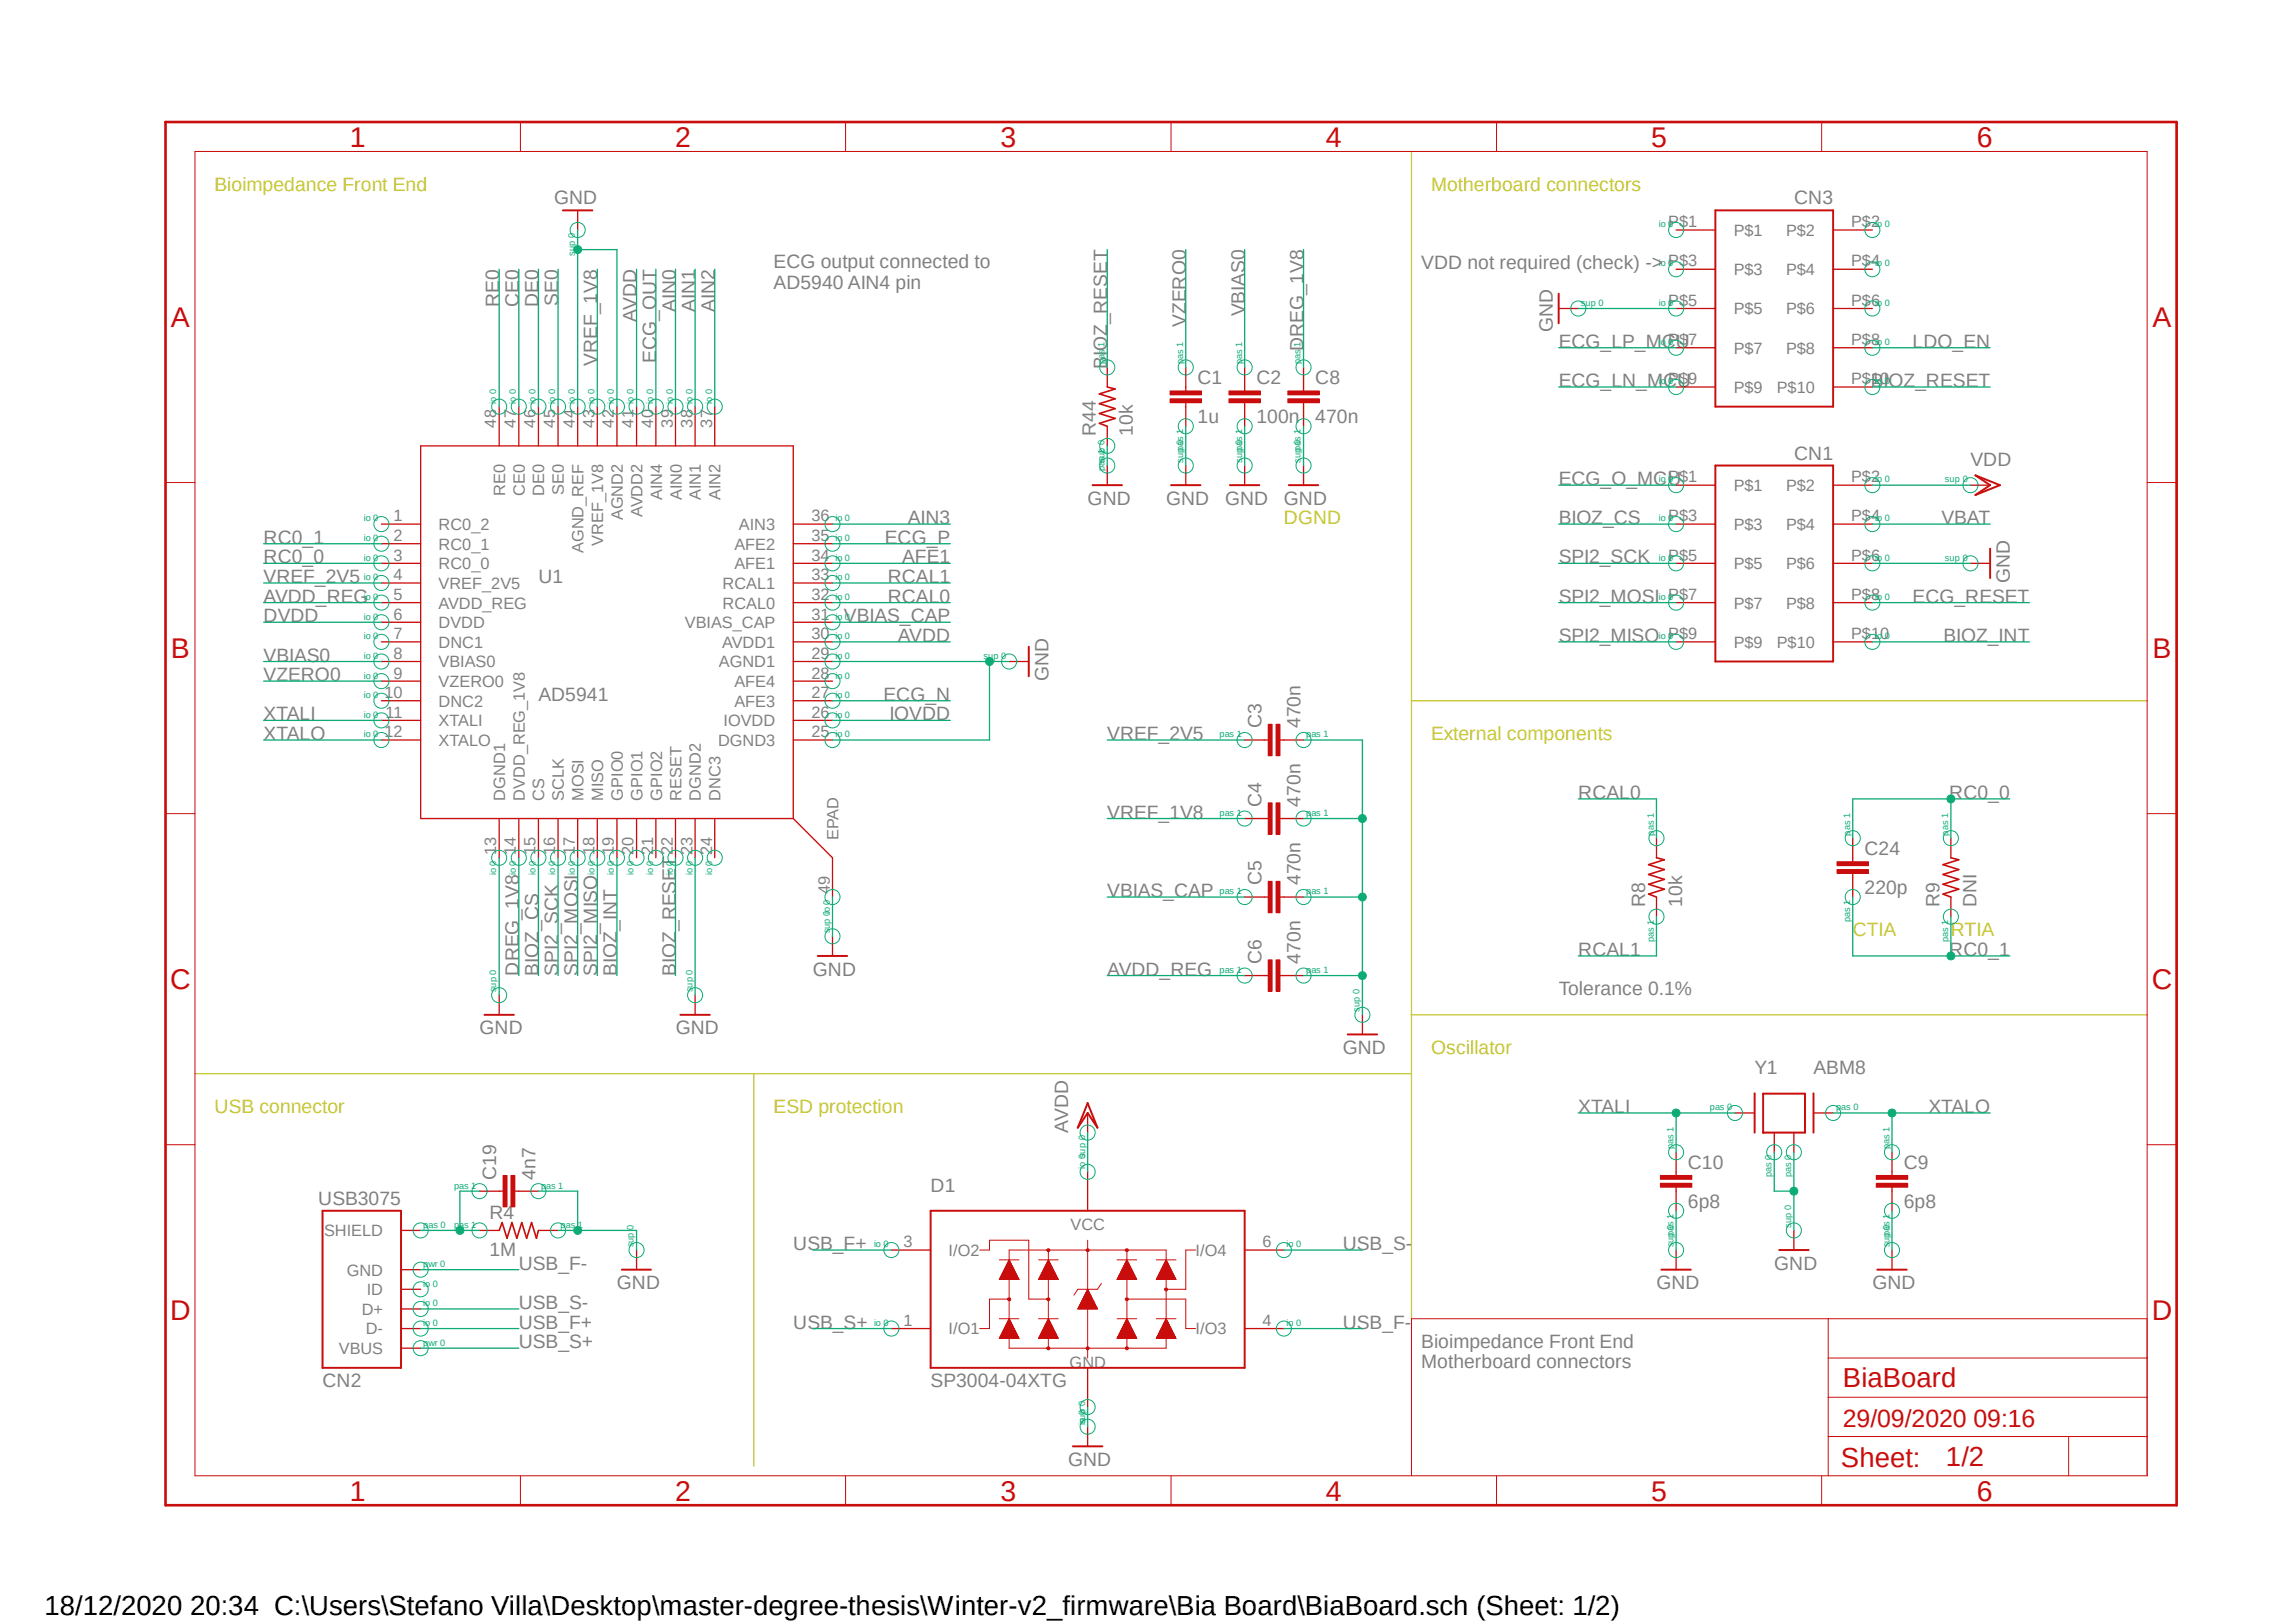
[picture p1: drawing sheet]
<svg xmlns="http://www.w3.org/2000/svg" width="297mm" height="210mm" viewBox="0 0 297 210" stroke-linecap="round" stroke-linejoin="round" font-family="sans-serif">
<defs><g id="words">
<g font-size="3.7" fill="#c90d0c">
<text x="45.3" y="19">1</text>
<text x="87.4" y="19">2</text>
<text x="129.5" y="19">3</text>
<text x="171.6" y="19">4</text>
<text x="213.7" y="19">5</text>
<text x="255.8" y="19">6</text>
<text x="22.1" y="42.3">A</text>
<text x="278.6" y="42.3">A</text>
<text x="22.1" y="85.2">B</text>
<text x="278.6" y="85.2">B</text>
<text x="22" y="128">C</text>
<text x="278.5" y="128">C</text>
<text x="22" y="170.9">D</text>
<text x="278.5" y="170.9">D</text>
<text x="45.3" y="194.2">1</text>
<text x="87.4" y="194.2">2</text>
<text x="129.5" y="194.2">3</text>
<text x="171.6" y="194.2">4</text>
<text x="213.7" y="194.2">5</text>
<text x="255.8" y="194.2">6</text>
</g>
<g font-size="3.6" fill="#c90d0c">
<text x="238.5" y="179.5">BiaBoard</text>
<text x="238.3" y="189.8">Sheet:</text>
<text x="251.8" y="189.7">1/2</text>
</g>
<text font-size="3.6" x="5.8" y="209">18/12/2020 20:34 C:\Users\Stefano Villa\Desktop\master-degree-thesis\Winter-v2_firmware\Bia Board\BiaBoard.sch (Sheet: 1/2)</text>
<text font-size="3.2" fill="#c90d0c" x="238.5" y="184.6">29/09/2020 09:16</text>
<g font-size="2.5" fill="#c8c832">
<text x="27.8" y="24.7">Bioimpedance Front End</text>
<text x="185.2" y="24.7">Motherboard connectors</text>
<text x="166.2" y="67.9">DGND</text>
<text x="185.2" y="95.8">External components</text>
<text x="239.8" y="121.2">CTIA</text>
<text x="252.5" y="121.2">RTIA</text>
<text x="185.2" y="136.4">Oscillator</text>
<text x="27.8" y="144">USB connector</text>
<text x="100.1" y="144">ESD protection</text>
</g>
<g font-size="2.5" fill="#808080">
<text x="71.7" y="26.5">GND</text>
<text x="232.2" y="26.5">CN3</text>
<text x="100.1" y="34.7">ECG output connected to</text>
<text x="183.9" y="34.8">VDD not required (check) -&gt;</text>
<text x="64.6" y="39.7" transform="rotate(-90 64.6 39.7)">RE0</text>
<text x="67.1" y="39.7" transform="rotate(-90 67.1 39.7)">CE0</text>
<text x="69.7" y="39.7" transform="rotate(-90 69.7 39.7)">DE0</text>
<text x="72.2" y="39.5" transform="rotate(-90 72.2 39.5)">SE0</text>
<text x="82.4" y="41.6" transform="rotate(-90 82.4 41.6)">AVDD</text>
<text x="87.5" y="40.3" transform="rotate(-90 87.5 40.3)">AIN0</text>
<text x="90" y="40.3" transform="rotate(-90 90 40.3)">AIN1</text>
<text x="92.5" y="40.3" transform="rotate(-90 92.5 40.3)">AIN2</text>
<text x="100.1" y="37.4">AD5940 AIN4 pin</text>
<text x="161.1" y="40.9" transform="rotate(-90 161.1 40.9)">VBIAS0</text>
<text x="77.3" y="47.3" transform="rotate(-90 77.3 47.3)">VREF_1V8</text>
<text x="84.9" y="46.9" transform="rotate(-90 84.9 46.9)">ECG_OUT</text>
<text x="143.3" y="47.8" transform="rotate(-90 143.3 47.8)">BIOZ_RESET</text>
<text x="153.5" y="42.3" transform="rotate(-90 153.5 42.3)">VZERO0</text>
<text x="168.7" y="45.4" transform="rotate(-90 168.7 45.4)">DREG_1V8</text>
<text x="201" y="43" transform="rotate(-90 201 43)">GND</text>
<text x="201.7" y="45">ECG_LP_MCU</text>
<text x="247.5" y="45">LDO_EN</text>
<text x="155" y="49.7">C1</text>
<text x="162.6" y="49.7">C2</text>
<text x="170.2" y="49.7">C8</text>
<text x="201.7" y="50.1">ECG_LN_MCU</text>
<text x="242.1" y="50.1">BIOZ_RESET</text>
<text x="141.8" y="56.4" transform="rotate(-90 141.8 56.4)">R44</text>
<text x="146.6" y="56.4" transform="rotate(-90 146.6 56.4)">10k</text>
<text x="155" y="54.8">1u</text>
<text x="162.6" y="54.8">100n</text>
<text x="170.2" y="54.8">470n</text>
<text x="232.2" y="59.5">CN1</text>
<text x="140.8" y="65.3">GND</text>
<text x="150.9" y="65.3">GND</text>
<text x="158.5" y="65.3">GND</text>
<text x="166.2" y="65.3">GND</text>
<text x="201.7" y="62.8">ECG_O_MCU</text>
<text x="255" y="60.2">VDD</text>
<text x="34.1" y="70.4">RC0_1</text>
<text x="114.5" y="70.4">ECG_P</text>
<text x="117.5" y="67.9">AIN3</text>
<text x="201.7" y="67.9">BIOZ_CS</text>
<text x="251.3" y="67.9">VBAT</text>
<text x="34.1" y="72.9">RC0_0</text>
<text x="34.1" y="75.4">VREF_2V5</text>
<text x="34.1" y="78">AVDD_REG</text>
<text x="69.7" y="75.4">U1</text>
<text x="114.9" y="78">RCAL0</text>
<text x="114.9" y="75.4">RCAL1</text>
<text x="116.8" y="72.9">AFE1</text>
<text x="201.7" y="72.9">SPI2_SCK</text>
<text x="201.7" y="78">SPI2_MOSI</text>
<text x="247.5" y="78">ECG_RESET</text>
<text x="260.1" y="75.4" transform="rotate(-90 260.1 75.4)">GND</text>
<text x="34.1" y="80.5">DVDD</text>
<text x="109.2" y="80.5">VBIAS_CAP</text>
<text x="116.2" y="83.1">AVDD</text>
<text x="201.7" y="83.1">SPI2_MISO</text>
<text x="251.5" y="83.1">BIOZ_INT</text>
<text x="34.1" y="88.1">VZERO0</text>
<text x="34.1" y="85.6">VBIAS0</text>
<text x="135.7" y="88.1" transform="rotate(-90 135.7 88.1)">GND</text>
<text x="34.1" y="93.2">XTALI</text>
<text x="34.1" y="95.8">XTALO</text>
<text x="69.7" y="90.7">AD5941</text>
<text x="114.3" y="90.7">ECG_N</text>
<text x="115.1" y="93.2">IOVDD</text>
<text x="143.3" y="95.8">VREF_2V5</text>
<text x="163.2" y="94.2" transform="rotate(-90 163.2 94.2)">C3</text>
<text x="168.3" y="94.2" transform="rotate(-90 168.3 94.2)">470n</text>
<text x="143.3" y="105.9">VREF_1V8</text>
<text x="163.2" y="104.4" transform="rotate(-90 163.2 104.4)">C4</text>
<text x="168.3" y="104.4" transform="rotate(-90 168.3 104.4)">470n</text>
<text x="204.3" y="103.4">RCAL0</text>
<text x="252.3" y="103.4">RC0_0</text>
<text x="241.3" y="110.6">C24</text>
<text x="143.3" y="116.1">VBIAS_CAP</text>
<text x="163.2" y="114.6" transform="rotate(-90 163.2 114.6)">C5</text>
<text x="168.3" y="114.6" transform="rotate(-90 168.3 114.6)">470n</text>
<text x="212.9" y="117.3" transform="rotate(-90 212.9 117.3)">R8</text>
<text x="217.7" y="117.3" transform="rotate(-90 217.7 117.3)">10k</text>
<text x="241.3" y="115.7">220p</text>
<text x="251" y="117.3" transform="rotate(-90 251 117.3)">R9</text>
<text x="255.8" y="117.3" transform="rotate(-90 255.8 117.3)">DNI</text>
<text x="163.2" y="124.7" transform="rotate(-90 163.2 124.7)">C6</text>
<text x="168.3" y="124.7" transform="rotate(-90 168.3 124.7)">470n</text>
<text x="204.3" y="123.7">RCAL1</text>
<text x="252.3" y="123.7">RC0_1</text>
<text x="67.1" y="126.2" transform="rotate(-90 67.1 126.2)">DREG_1V8</text>
<text x="69.7" y="126.2" transform="rotate(-90 69.7 126.2)">BIOZ_CS</text>
<text x="72.2" y="126.2" transform="rotate(-90 72.2 126.2)">SPI2_SCK</text>
<text x="74.8" y="126.2" transform="rotate(-90 74.8 126.2)">SPI2_MOSI</text>
<text x="77.3" y="126.2" transform="rotate(-90 77.3 126.2)">SPI2_MISO</text>
<text x="79.8" y="126.2" transform="rotate(-90 79.8 126.2)">BIOZ_INT</text>
<text x="87.5" y="126.2" transform="rotate(-90 87.5 126.2)">BIOZ_RESET</text>
<text x="105.2" y="126.2">GND</text>
<text x="143.3" y="126.2">AVDD_REG</text>
<text x="201.7" y="128.8">Tolerance 0.1%</text>
<text x="62.1" y="133.9">GND</text>
<text x="87.5" y="133.9">GND</text>
<text x="173.8" y="136.4">GND</text>
<text x="227.1" y="138.9">Y1</text>
<text x="234.7" y="138.9">ABM8</text>
<text x="138.2" y="146.6" transform="rotate(-90 138.2 146.6)">AVDD</text>
<text x="204.3" y="144">XTALI</text>
<text x="249.6" y="144">XTALO</text>
<text x="41.2" y="155.9">USB3075</text>
<text x="64.2" y="152.7" transform="rotate(-90 64.2 152.7)">C19</text>
<text x="69.3" y="152.7" transform="rotate(-90 69.3 152.7)">4n7</text>
<text x="120.4" y="154.2">D1</text>
<text x="218.4" y="151.3">C10</text>
<text x="246.4" y="151.3">C9</text>
<text x="63.3" y="157.7">R4</text>
<text x="102.7" y="161.8">USB_F+</text>
<text x="173.8" y="161.8">USB_S-</text>
<text x="218.4" y="156.3">6p8</text>
<text x="246.4" y="156.3">6p8</text>
<text x="63.3" y="162.5">1M</text>
<text x="67.1" y="164.3">USB_F-</text>
<text x="79.8" y="166.8">GND</text>
<text x="214.4" y="166.8">GND</text>
<text x="229.6" y="164.3">GND</text>
<text x="242.3" y="166.8">GND</text>
<text x="67.1" y="171.9">USB_F+</text>
<text x="67.1" y="169.4">USB_S-</text>
<text x="102.7" y="171.9">USB_S+</text>
<text x="173.8" y="171.9">USB_F-</text>
<text x="41.7" y="179.5">CN2</text>
<text x="67.1" y="174.5">USB_S+</text>
<text x="120.4" y="179.5">SP3004-04XTG</text>
<text x="183.9" y="174.5">Bioimpedance Front End</text>
<text x="183.9" y="177">Motherboard connectors</text>
<text x="138.2" y="189.7">GND</text>
</g>
<g font-size="2.1" fill="#808080">
<text x="215.9" y="29.4">P$1</text>
<text x="239.6" y="29.4">P$2</text>
<text x="215.9" y="34.5">P$3</text>
<text x="224.4" y="30.5">P$1</text>
<text x="224.4" y="35.6">P$3</text>
<text x="231.1" y="30.5">P$2</text>
<text x="231.1" y="35.6">P$4</text>
<text x="239.6" y="34.5">P$4</text>
<text x="215.9" y="39.5">P$5</text>
<text x="224.4" y="40.7">P$5</text>
<text x="231.1" y="40.7">P$6</text>
<text x="239.6" y="39.5">P$6</text>
<text x="215.9" y="44.6">P$7</text>
<text x="224.4" y="45.8">P$7</text>
<text x="231.1" y="45.8">P$8</text>
<text x="239.6" y="44.6">P$8</text>
<text x="215.9" y="49.7">P$9</text>
<text x="224.4" y="50.8">P$9</text>
<text x="230" y="50.8">P$10</text>
<text x="239.6" y="49.7">P$10</text>
<text x="64.2" y="55.3" transform="rotate(-90 64.2 55.3)">48</text>
<text x="66.8" y="55.3" transform="rotate(-90 66.8 55.3)">47</text>
<text x="69.3" y="55.3" transform="rotate(-90 69.3 55.3)">46</text>
<text x="71.8" y="55.3" transform="rotate(-90 71.8 55.3)">45</text>
<text x="74.4" y="55.3" transform="rotate(-90 74.4 55.3)">44</text>
<text x="76.9" y="55.3" transform="rotate(-90 76.9 55.3)">43</text>
<text x="79.5" y="55.3" transform="rotate(-90 79.5 55.3)">42</text>
<text x="82" y="55.3" transform="rotate(-90 82 55.3)">41</text>
<text x="84.5" y="55.3" transform="rotate(-90 84.5 55.3)">40</text>
<text x="87.1" y="55.3" transform="rotate(-90 87.1 55.3)">39</text>
<text x="89.6" y="55.3" transform="rotate(-90 89.6 55.3)">38</text>
<text x="92.2" y="55.3" transform="rotate(-90 92.2 55.3)">37</text>
<text x="65.4" y="64.1" transform="rotate(-90 65.4 64.1)">RE0</text>
<text x="67.9" y="64.1" transform="rotate(-90 67.9 64.1)">CE0</text>
<text x="70.4" y="64.1" transform="rotate(-90 70.4 64.1)">DE0</text>
<text x="73" y="64" transform="rotate(-90 73 64)">SE0</text>
<text x="85.7" y="64.7" transform="rotate(-90 85.7 64.7)">AIN4</text>
<text x="88.2" y="64.7" transform="rotate(-90 88.2 64.7)">AIN0</text>
<text x="90.7" y="64.7" transform="rotate(-90 90.7 64.7)">AIN1</text>
<text x="93.3" y="64.7" transform="rotate(-90 93.3 64.7)">AIN2</text>
<text x="215.9" y="62.4">P$1</text>
<text x="224.4" y="63.5">P$1</text>
<text x="231.1" y="63.5">P$2</text>
<text x="239.6" y="62.4">P$2</text>
<text x="50.9" y="67.5">1</text>
<text x="50.9" y="70">2</text>
<text x="56.8" y="68.6">RC0_2</text>
<text x="56.8" y="71.1">RC0_1</text>
<text x="75.5" y="71.5" transform="rotate(-90 75.5 71.5)">AGND_REF</text>
<text x="78.1" y="70.6" transform="rotate(-90 78.1 70.6)">VREF_1V8</text>
<text x="80.6" y="67.3" transform="rotate(-90 80.6 67.3)">AGND2</text>
<text x="83.1" y="66.9" transform="rotate(-90 83.1 66.9)">AVDD2</text>
<text x="95" y="71.1">AFE2</text>
<text x="95.6" y="68.6">AIN3</text>
<text x="105" y="70">35</text>
<text x="105" y="67.5">36</text>
<text x="215.9" y="67.5">P$3</text>
<text x="224.4" y="68.6">P$3</text>
<text x="231.1" y="68.6">P$4</text>
<text x="239.6" y="67.5">P$4</text>
<text x="50.9" y="72.6">3</text>
<text x="50.9" y="75.1">4</text>
<text x="50.9" y="77.6">5</text>
<text x="56.8" y="73.7">RC0_0</text>
<text x="56.8" y="76.2">VREF_2V5</text>
<text x="93.5" y="76.2">RCAL1</text>
<text x="95" y="73.7">AFE1</text>
<text x="105" y="77.6">32</text>
<text x="105" y="75.1">33</text>
<text x="105" y="72.6">34</text>
<text x="215.9" y="72.6">P$5</text>
<text x="215.9" y="77.6">P$7</text>
<text x="224.4" y="73.7">P$5</text>
<text x="231.1" y="73.7">P$6</text>
<text x="239.6" y="72.6">P$6</text>
<text x="239.6" y="77.6">P$8</text>
<text x="50.9" y="80.2">6</text>
<text x="50.9" y="82.7">7</text>
<text x="56.8" y="78.7">AVDD_REG</text>
<text x="56.8" y="81.3">DVDD</text>
<text x="56.8" y="83.8">DNC1</text>
<text x="88.6" y="81.3">VBIAS_CAP</text>
<text x="93.5" y="83.8">AVDD1</text>
<text x="93.5" y="78.7">RCAL0</text>
<text x="105" y="82.7">30</text>
<text x="105" y="80.2">31</text>
<text x="215.9" y="82.7">P$9</text>
<text x="224.4" y="78.7">P$7</text>
<text x="224.4" y="83.8">P$9</text>
<text x="230" y="83.8">P$10</text>
<text x="231.1" y="78.7">P$8</text>
<text x="239.6" y="82.7">P$10</text>
<text x="50.9" y="85.3">8</text>
<text x="50.9" y="87.8">9</text>
<text x="56.8" y="86.4">VBIAS0</text>
<text x="56.8" y="88.9">VZERO0</text>
<text x="93" y="86.4">AGND1</text>
<text x="95" y="88.9">AFE4</text>
<text x="105" y="87.8">28</text>
<text x="105" y="85.3">29</text>
<text x="49.7" y="90.3">10</text>
<text x="49.7" y="95.4">12</text>
<text x="49.9" y="92.9">11</text>
<text x="56.8" y="91.4">DNC2</text>
<text x="56.8" y="94">XTALI</text>
<text x="93.6" y="94">IOVDD</text>
<text x="95" y="91.4">AFE3</text>
<text x="105" y="95.4">25</text>
<text x="105" y="92.9">26</text>
<text x="105" y="90.3">27</text>
<text x="56.8" y="96.5">XTALO</text>
<text x="92.9" y="96.5">DGND3</text>
<text x="65.4" y="103.6" transform="rotate(-90 65.4 103.6)">DGND1</text>
<text x="67.9" y="103.6" transform="rotate(-90 67.9 103.6)">DVDD_REG_1V8</text>
<text x="70.4" y="103.6" transform="rotate(-90 70.4 103.6)">CS</text>
<text x="73" y="103.6" transform="rotate(-90 73 103.6)">SCLK</text>
<text x="75.5" y="103.6" transform="rotate(-90 75.5 103.6)">MOSI</text>
<text x="78.1" y="103.6" transform="rotate(-90 78.1 103.6)">MISO</text>
<text x="80.6" y="103.6" transform="rotate(-90 80.6 103.6)">GPIO0</text>
<text x="83.1" y="103.6" transform="rotate(-90 83.1 103.6)">GPIO1</text>
<text x="85.7" y="103.6" transform="rotate(-90 85.7 103.6)">GPIO2</text>
<text x="88.2" y="103.6" transform="rotate(-90 88.2 103.6)">RESET</text>
<text x="90.7" y="103.6" transform="rotate(-90 90.7 103.6)">DGND2</text>
<text x="93.3" y="103.6" transform="rotate(-90 93.3 103.6)">DNC3</text>
<text x="64.2" y="110.6" transform="rotate(-90 64.2 110.6)">13</text>
<text x="66.8" y="110.6" transform="rotate(-90 66.8 110.6)">14</text>
<text x="69.3" y="110.6" transform="rotate(-90 69.3 110.6)">15</text>
<text x="71.8" y="110.6" transform="rotate(-90 71.8 110.6)">16</text>
<text x="74.4" y="110.6" transform="rotate(-90 74.4 110.6)">17</text>
<text x="76.9" y="110.6" transform="rotate(-90 76.9 110.6)">18</text>
<text x="79.5" y="110.6" transform="rotate(-90 79.5 110.6)">19</text>
<text x="82" y="110.6" transform="rotate(-90 82 110.6)">20</text>
<text x="84.5" y="110.6" transform="rotate(-90 84.5 110.6)">21</text>
<text x="87.1" y="110.6" transform="rotate(-90 87.1 110.6)">22</text>
<text x="89.6" y="110.6" transform="rotate(-90 89.6 110.6)">23</text>
<text x="92.2" y="110.6" transform="rotate(-90 92.2 110.6)">24</text>
<text x="108.5" y="108.7" transform="rotate(-90 108.5 108.7)">EPAD</text>
<text x="107.4" y="115.7" transform="rotate(-90 107.4 115.7)">49</text>
<text x="42" y="160">SHIELD</text>
<text x="116.9" y="161.4">3</text>
<text x="138.6" y="159.2">VCC</text>
<text x="163.4" y="161.4">6</text>
<text x="44.9" y="165.1">GND</text>
<text x="47.5" y="167.6">ID</text>
<text x="122.8" y="162.5">I/O2</text>
<text x="154.7" y="162.5">I/O4</text>
<text x="46.8" y="170.1">D+</text>
<text x="47.3" y="172.7">D-</text>
<text x="116.9" y="171.6">1</text>
<text x="122.8" y="172.7">I/O1</text>
<text x="154.7" y="172.7">I/O3</text>
<text x="163.4" y="171.6">4</text>
<text x="43.9" y="175.2">VBUS</text>
<text x="138.4" y="177">GND</text>
</g>
<g font-size="1.2" fill="#0dab76">
<text x="214.7" y="29.4">io 0</text>
<text x="242.7" y="29.4">io 0</text>
<text x="74.4" y="33.1" transform="rotate(-90 74.4 33.1)">sup 0</text>
<text x="214.7" y="34.5">io 0</text>
<text x="242.7" y="34.5">io 0</text>
<text x="204.6" y="39.5">sup 0</text>
<text x="214.7" y="39.5">io 0</text>
<text x="242.7" y="39.5">io 0</text>
<text x="143" y="47.2" transform="rotate(-90 143 47.2)">pas 1</text>
<text x="153.1" y="47.2" transform="rotate(-90 153.1 47.2)">pas 1</text>
<text x="160.7" y="47.2" transform="rotate(-90 160.7 47.2)">pas 1</text>
<text x="168.3" y="47.2" transform="rotate(-90 168.3 47.2)">pas 1</text>
<text x="214.7" y="44.6">io 0</text>
<text x="242.7" y="44.6">io 0</text>
<text x="64.2" y="52.2" transform="rotate(-90 64.2 52.2)">io 0</text>
<text x="66.8" y="52.2" transform="rotate(-90 66.8 52.2)">io 0</text>
<text x="69.3" y="52.2" transform="rotate(-90 69.3 52.2)">io 0</text>
<text x="71.8" y="52.2" transform="rotate(-90 71.8 52.2)">io 0</text>
<text x="74.4" y="52.2" transform="rotate(-90 74.4 52.2)">io 0</text>
<text x="76.9" y="52.2" transform="rotate(-90 76.9 52.2)">io 0</text>
<text x="79.5" y="52.2" transform="rotate(-90 79.5 52.2)">io 0</text>
<text x="82" y="52.2" transform="rotate(-90 82 52.2)">io 0</text>
<text x="84.5" y="52.2" transform="rotate(-90 84.5 52.2)">io 0</text>
<text x="87.1" y="52.2" transform="rotate(-90 87.1 52.2)">io 0</text>
<text x="89.6" y="52.2" transform="rotate(-90 89.6 52.2)">io 0</text>
<text x="92.2" y="52.2" transform="rotate(-90 92.2 52.2)">io 0</text>
<text x="214.7" y="49.7">io 0</text>
<text x="242.7" y="49.7">io 0</text>
<text x="143" y="59.9" transform="rotate(-90 143 59.9)">sup 0</text>
<text x="153.1" y="59.9" transform="rotate(-90 153.1 59.9)">sup 0</text>
<text x="153.1" y="58.4" transform="rotate(-90 153.1 58.4)">pas 1</text>
<text x="160.7" y="59.9" transform="rotate(-90 160.7 59.9)">sup 0</text>
<text x="160.7" y="58.4" transform="rotate(-90 160.7 58.4)">pas 1</text>
<text x="168.3" y="59.9" transform="rotate(-90 168.3 59.9)">sup 0</text>
<text x="168.3" y="58.4" transform="rotate(-90 168.3 58.4)">pas 1</text>
<text x="143" y="61" transform="rotate(-90 143 61)">pas 1</text>
<text x="214.7" y="62.4">io 0</text>
<text x="242.7" y="62.4">io 0</text>
<text x="251.7" y="62.4">sup 0</text>
<text x="47.1" y="67.5">io 0</text>
<text x="47.1" y="70">io 0</text>
<text x="108.1" y="70">io 0</text>
<text x="108.1" y="67.5">io 0</text>
<text x="214.7" y="67.5">io 0</text>
<text x="242.7" y="67.5">io 0</text>
<text x="47.1" y="72.6">io 0</text>
<text x="47.1" y="75.1">io 0</text>
<text x="47.1" y="77.6">io 0</text>
<text x="108.1" y="77.6">io 0</text>
<text x="108.1" y="75.1">io 0</text>
<text x="108.1" y="72.6">io 0</text>
<text x="214.7" y="72.6">io 0</text>
<text x="214.7" y="77.6">io 0</text>
<text x="242.7" y="72.6">io 0</text>
<text x="242.7" y="77.6">io 0</text>
<text x="251.7" y="72.6">sup 0</text>
<text x="47.1" y="80.2">io 0</text>
<text x="47.1" y="82.7">io 0</text>
<text x="108.1" y="82.7">io 0</text>
<text x="108.1" y="80.2">io 0</text>
<text x="214.7" y="82.7">io 0</text>
<text x="242.7" y="82.7">io 0</text>
<text x="47.1" y="85.3">io 0</text>
<text x="47.1" y="87.8">io 0</text>
<text x="108.1" y="87.8">io 0</text>
<text x="108.1" y="85.3">io 0</text>
<text x="127.3" y="85.3">sup 0</text>
<text x="47.1" y="90.3">io 0</text>
<text x="47.1" y="92.9">io 0</text>
<text x="47.1" y="95.4">io 0</text>
<text x="108.1" y="95.4">io 0</text>
<text x="108.1" y="92.9">io 0</text>
<text x="108.1" y="90.3">io 0</text>
<text x="157.8" y="95.4">pas 1</text>
<text x="169" y="95.4">pas 1</text>
<text x="157.8" y="105.6">pas 1</text>
<text x="169" y="105.6">pas 1</text>
<text x="64.2" y="113.2" transform="rotate(-90 64.2 113.2)">io 0</text>
<text x="66.8" y="113.2" transform="rotate(-90 66.8 113.2)">io 0</text>
<text x="69.3" y="113.2" transform="rotate(-90 69.3 113.2)">io 0</text>
<text x="71.8" y="113.2" transform="rotate(-90 71.8 113.2)">io 0</text>
<text x="74.4" y="113.2" transform="rotate(-90 74.4 113.2)">io 0</text>
<text x="76.9" y="113.2" transform="rotate(-90 76.9 113.2)">io 0</text>
<text x="79.5" y="113.2" transform="rotate(-90 79.5 113.2)">io 0</text>
<text x="82" y="113.2" transform="rotate(-90 82 113.2)">io 0</text>
<text x="84.5" y="113.2" transform="rotate(-90 84.5 113.2)">io 0</text>
<text x="87.1" y="113.2" transform="rotate(-90 87.1 113.2)">io 0</text>
<text x="89.6" y="113.2" transform="rotate(-90 89.6 113.2)">io 0</text>
<text x="92.2" y="113.2" transform="rotate(-90 92.2 113.2)">io 0</text>
<text x="214" y="108.1" transform="rotate(-90 214 108.1)">pas 1</text>
<text x="239.4" y="108.1" transform="rotate(-90 239.4 108.1)">pas 1</text>
<text x="252.1" y="108.1" transform="rotate(-90 252.1 108.1)">pas 1</text>
<text x="157.8" y="115.7">pas 1</text>
<text x="169" y="115.7">pas 1</text>
<text x="239.4" y="119.3" transform="rotate(-90 239.4 119.3)">pas 1</text>
<text x="107.4" y="120.8" transform="rotate(-90 107.4 120.8)">sup 0io 0</text>
<text x="157.8" y="125.9">pas 1</text>
<text x="169" y="125.9">pas 1</text>
<text x="214" y="121.9" transform="rotate(-90 214 121.9)">pas 1</text>
<text x="252.1" y="121.9" transform="rotate(-90 252.1 121.9)">pas 1</text>
<text x="64.2" y="128.4" transform="rotate(-90 64.2 128.4)">sup 0</text>
<text x="89.6" y="128.4" transform="rotate(-90 89.6 128.4)">sup 0</text>
<text x="175.9" y="130.9" transform="rotate(-90 175.9 130.9)">sup 0</text>
<text x="221.3" y="143.6">pas 0</text>
<text x="237.6" y="143.6">pas 0</text>
<text x="216.6" y="148.7" transform="rotate(-90 216.6 148.7)">pas 1</text>
<text x="244.5" y="148.7" transform="rotate(-90 244.5 148.7)">pas 1</text>
<text x="58.8" y="153.8">pas 1</text>
<text x="70" y="153.8">pas 1</text>
<text x="140.4" y="151.3" transform="rotate(-90 140.4 151.3)">io 0sup 0</text>
<text x="229.3" y="152.4" transform="rotate(-90 229.3 152.4)">pas 0</text>
<text x="231.8" y="152.4" transform="rotate(-90 231.8 152.4)">pas 0</text>
<text x="54.8" y="158.9">pas 0</text>
<text x="58.8" y="158.9">pas 1</text>
<text x="72.6" y="158.9">pas 1</text>
<text x="82" y="161.4" transform="rotate(-90 82 161.4)">sup 0</text>
<text x="113.1" y="161.4">io 0</text>
<text x="166.5" y="161.4">io 0</text>
<text x="216.6" y="161.4" transform="rotate(-90 216.6 161.4)">sup 0</text>
<text x="216.6" y="160" transform="rotate(-90 216.6 160)">pas 1</text>
<text x="231.8" y="158.9" transform="rotate(-90 231.8 158.9)">sup 0</text>
<text x="244.5" y="161.4" transform="rotate(-90 244.5 161.4)">sup 0</text>
<text x="244.5" y="160" transform="rotate(-90 244.5 160)">pas 1</text>
<text x="54.8" y="164">pwr 0</text>
<text x="54.8" y="166.5">io 0</text>
<text x="54.8" y="171.6">io 0</text>
<text x="54.8" y="169">io 0</text>
<text x="113.1" y="171.6">io 0</text>
<text x="166.5" y="171.6">io 0</text>
<text x="54.8" y="174.1">pwr 0</text>
<text x="140.4" y="184.4" transform="rotate(-90 140.4 184.4)">io 0</text>
<text x="140.4" y="184.3" transform="rotate(-90 140.4 184.3)">sup 0</text>
</g>
</g></defs>
<path d="M20.9 15.5l261.2 179.8M282.1 15.5l-261.2 179.8" fill="none" stroke="#fff" stroke-width=".13"/>
<path d="M182.7 19.6v151M182.7 90.7h95.2M25.2 138.9h157.5M97.6 138.9v50.8M182.7 131.3h95.2" fill="none" stroke="#c8c832" stroke-width=".17"/>
<g fill="none" stroke="#c90d0c" stroke-width=".13">
<path d="M25.2 19.6h252.7v171.4h-252.7zM67.4 15.8v3.8M109.4 15.8v3.8M151.6 15.8v3.8M193.7 15.8v3.8M235.8 15.8v3.8M21.4 62.4h3.8M277.9 62.4h3.8M21.4 105.3h3.8M277.9 105.3h3.8M21.4 148.1h3.8M277.9 148.1h3.8"/>
<path d="M236.6 170.6v20.4M236.6 175.7h41.3M277.9 170.6h-95.2v20.4M67.4 191v3.8M109.4 191v3.8M151.6 191v3.8M193.7 191v3.8M235.8 191v3.8M236.6 185.9h41.3M236.6 180.8h41.3M267.7 185.9v5.1"/>
</g>
<path d="M21.4 15.8h260.3v179h-260.3z" fill="none" stroke="#c90d0c" stroke-width=".34"/>
<g fill="none" stroke="#c90d0c" stroke-width=".17">
<path d="M74.8 27.2v2.6M54.4 57.7h48.3v48.2h-48.3zM64.6 52.6v5.1M67.1 52.6v5.1M69.7 52.6v5.1M72.2 52.6v5.1M74.8 52.6v5.1M77.3 52.6v5.1M79.8 52.6v5.1M82.4 52.6v5.1M84.9 52.6v5.1M87.4 52.6v5.1"/>
<path d="M90 52.6v5.1M92.5 52.6v5.1M153.5 50.1v.5M153.5 52.1v.5M49.4 67.8h5M49.4 70.4h5M49.4 72.9h5M49.4 75.4h5M49.4 78h5M102.7 67.8h5M102.7 70.4h5M102.7 72.9h5"/>
<path d="M102.7 75.4h5M102.7 78h5M49.4 80.5h5M49.4 83.1h5M49.4 85.6h5M49.4 88.1h5M49.4 90.7h5M49.4 93.2h5M49.4 95.8h5M102.7 80.5h5M102.7 83.1h5M102.7 85.6h5"/>
<path d="M102.7 88.1h5M102.7 90.7h5M102.7 93.2h5M102.7 95.8h5M130.6 85.6h2.5M64.6 105.9v5.1M67.1 105.9v5.1M69.7 105.9v5.1M72.2 105.9v5.1M74.8 105.9v5.1M77.3 105.9v5.1M79.8 105.9v5.1"/>
<path d="M82.4 105.9v5.1M84.9 105.9v5.1M87.4 105.9v5.1M90 105.9v5.1M92.5 105.9v5.1M102.7 105.9l5 5.1v5.1M64.6 128.8v2.5M90 128.8v2.5"/>
</g>
<path d="M72.9 27.2h3.8M133.1 83.7v3.8M62.7 131.3h3.8M88.1 131.3h3.8" fill="none" stroke="#c90d0c" stroke-width=".25"/>
<path d="M151.4 51.6h4.1v.5h-4.1z" fill-rule="evenodd" fill="#c90d0c"/>
<path d="M151.4 51.6h4.1v.5h-4.1z" fill="none" stroke="#c90d0c" stroke-width=".13"/>
<path d="M151.4 50.6h4.1v.5h-4.1z" fill-rule="evenodd" fill="#c90d0c"/>
<path d="M151.4 50.6h4.1v.5h-4.1z" fill="none" stroke="#c90d0c" stroke-width=".13"/>
<path d="M153.5 47.5v2.6M153.5 52.6v2.6M161.1 50.1v.5M161.1 52.1v.5" fill="none" stroke="#c90d0c" stroke-width=".17"/>
<path d="M159 51.6h4.1v.5h-4.1z" fill-rule="evenodd" fill="#c90d0c"/>
<path d="M159 51.6h4.1v.5h-4.1z" fill="none" stroke="#c90d0c" stroke-width=".13"/>
<path d="M159 50.6h4.1v.5h-4.1z" fill-rule="evenodd" fill="#c90d0c"/>
<path d="M159 50.6h4.1v.5h-4.1z" fill="none" stroke="#c90d0c" stroke-width=".13"/>
<path d="M161.1 47.5v2.6M161.1 52.6v2.6M163.6 95.8h.5M165.7 95.8h.5" fill="none" stroke="#c90d0c" stroke-width=".17"/>
<path d="M165.1 93.7h.6v4.1h-.6z" fill-rule="evenodd" fill="#c90d0c"/>
<path d="M165.1 93.7h.6v4.1h-.6z" fill="none" stroke="#c90d0c" stroke-width=".13"/>
<path d="M164.1 93.7h.5v4.1h-.5z" fill-rule="evenodd" fill="#c90d0c"/>
<path d="M164.1 93.7h.5v4.1h-.5z" fill="none" stroke="#c90d0c" stroke-width=".13"/>
<path d="M161.1 95.8h2.5M166.2 95.8h2.5M163.6 105.9h.5M165.7 105.9h.5" fill="none" stroke="#c90d0c" stroke-width=".17"/>
<path d="M165.1 103.9h.6v4h-.6z" fill-rule="evenodd" fill="#c90d0c"/>
<path d="M165.1 103.9h.6v4h-.6z" fill="none" stroke="#c90d0c" stroke-width=".13"/>
<path d="M164.1 103.9h.5v4h-.5z" fill-rule="evenodd" fill="#c90d0c"/>
<path d="M164.1 103.9h.5v4h-.5z" fill="none" stroke="#c90d0c" stroke-width=".13"/>
<path d="M161.1 105.9h2.5M163.6 116.1h.5M165.7 116.1h.5M166.2 105.9h2.5" fill="none" stroke="#c90d0c" stroke-width=".17"/>
<path d="M165.1 114h.6v4.1h-.6z" fill-rule="evenodd" fill="#c90d0c"/>
<path d="M165.1 114h.6v4.1h-.6z" fill="none" stroke="#c90d0c" stroke-width=".13"/>
<path d="M164.1 114h.5v4.1h-.5z" fill-rule="evenodd" fill="#c90d0c"/>
<path d="M164.1 114h.5v4.1h-.5z" fill="none" stroke="#c90d0c" stroke-width=".13"/>
<path d="M161.1 116.1h2.5M166.2 116.1h2.5M163.6 126.2h.5M165.7 126.2h.5" fill="none" stroke="#c90d0c" stroke-width=".17"/>
<path d="M165.1 124.2h.6v4.1h-.6z" fill-rule="evenodd" fill="#c90d0c"/>
<path d="M165.1 124.2h.6v4.1h-.6z" fill="none" stroke="#c90d0c" stroke-width=".13"/>
<path d="M164.1 124.2h.5v4.1h-.5z" fill-rule="evenodd" fill="#c90d0c"/>
<path d="M164.1 124.2h.5v4.1h-.5z" fill="none" stroke="#c90d0c" stroke-width=".13"/>
<path d="M168.7 50.1v.5M168.7 52.1v.5M161.1 126.2h2.5M166.2 126.2h2.5" fill="none" stroke="#c90d0c" stroke-width=".17"/>
<path d="M166.7 51.6h4v.5h-4z" fill-rule="evenodd" fill="#c90d0c"/>
<path d="M166.7 51.6h4v.5h-4z" fill="none" stroke="#c90d0c" stroke-width=".13"/>
<path d="M166.7 50.6h4v.5h-4z" fill-rule="evenodd" fill="#c90d0c"/>
<path d="M166.7 50.6h4v.5h-4z" fill="none" stroke="#c90d0c" stroke-width=".13"/>
<path d="M168.7 47.5v2.6M168.7 52.6v2.6M168.7 60.2v2.6M176.3 131.3v2.6M232.2 159.2v2.6M244.9 151.6v.5M244.9 153.6v.5" fill="none" stroke="#c90d0c" stroke-width=".17"/>
<path d="M166.8 62.8h3.8M174.4 133.9h3.8M230.3 161.8h3.8" fill="none" stroke="#c90d0c" stroke-width=".25"/>
<path d="M242.8 153.1h4.1v.5h-4.1z" fill-rule="evenodd" fill="#c90d0c"/>
<path d="M242.8 153.1h4.1v.5h-4.1z" fill="none" stroke="#c90d0c" stroke-width=".13"/>
<path d="M242.8 152.1h4.1v.5h-4.1z" fill-rule="evenodd" fill="#c90d0c"/>
<path d="M242.8 152.1h4.1v.5h-4.1z" fill="none" stroke="#c90d0c" stroke-width=".13"/>
<path d="M216.9 151.6v.5M216.9 153.6v.5M244.9 149.1v2.5M244.9 154.1v2.6" fill="none" stroke="#c90d0c" stroke-width=".17"/>
<path d="M214.9 153.1h4v.5h-4z" fill-rule="evenodd" fill="#c90d0c"/>
<path d="M214.9 153.1h4v.5h-4z" fill="none" stroke="#c90d0c" stroke-width=".13"/>
<path d="M214.9 152.1h4v.5h-4z" fill-rule="evenodd" fill="#c90d0c"/>
<path d="M214.9 152.1h4v.5h-4z" fill="none" stroke="#c90d0c" stroke-width=".13"/>
<g fill="none" stroke="#c90d0c" stroke-width=".17">
<path d="M216.9 29.8h5.1M216.9 34.8h5.1M216.9 39.9h5.1M237.2 29.8h5.1M237.2 34.8h5.1M237.2 39.9h5.1M216.9 45h5.1M216.9 50.1h5.1M237.2 45h5.1M237.2 50.1h5.1M216.9 62.8h5.1M216.9 67.8h5.1"/>
<path d="M216.9 72.9h5.1M216.9 78h5.1M237.2 62.8h5.1M237.2 67.8h5.1M237.2 72.9h5.1M237.2 78h5.1M216.9 83.1h5.1M237.2 83.1h5.1M239.8 111v.5M239.8 113v.5M107.7 121.2v2.5M216.9 149.1v2.5"/>
<path d="M216.9 154.1v2.6M224.5 144h2.6M229.6 146.6v2.5M232.2 146.6v2.5M234.7 144h2.5M216.9 161.8v2.5M244.9 161.8v2.5"/>
</g>
<path d="M222 27.2h15.2v25.4h-15.2zM222 60.2h15.2v25.4h-15.2zM105.8 123.7h3.8M227.1 141.5v5.1M228.2 146.6h.1M228.2 141.5h5.4v5.1h-5.4zM234.7 141.5v5.1M215 164.3h3.8M243 164.3h3.8" fill="none" stroke="#c90d0c" stroke-width=".25"/>
<path d="M237.7 112.5h4.1v.5h-4.1z" fill-rule="evenodd" fill="#c90d0c"/>
<path d="M237.7 112.5h4.1v.5h-4.1z" fill="none" stroke="#c90d0c" stroke-width=".13"/>
<path d="M237.7 111.5h4.1v.5h-4.1z" fill-rule="evenodd" fill="#c90d0c"/>
<g fill="none" stroke="#c90d0c" stroke-width=".13">
<path d="M237.7 111.5h4.1v.5h-4.1zM126.8 161.8h1.3v-1.3h5v7.6h2.6M129.3 163h2.6M129.3 170.6h2.6M129.4 165.5h2.5M129.4 165.5h2.4M129.4 173.1h2.5M129.4 173.1h2.4M129.4 165.4h2.4M129.4 173h2.4M129.5 165.4h2.2M129.5 165.3h2.2"/>
<path d="M129.5 173h2.3M129.5 172.9h2.2M129.5 165.2h2.2M129.5 172.8h2.2M129.5 165.1h2.2M129.6 165.1h2.1M129.6 165.1h2M129.6 172.7h2.1M129.6 172.7h2M129.6 165h2M129.6 172.6h2M129.7 164.9h1.8"/>
<path d="M129.7 172.6h1.8M129.7 172.5h1.8M129.7 164.8h1.8M129.7 172.4h1.8M129.8 164.8h1.7M129.8 164.7h1.6M129.8 172.4h1.7M129.8 172.3h1.6M129.8 164.6h1.6M129.8 164.5h1.6M129.8 172.2h1.6M129.9 164.5h1.4"/>
<path d="M129.9 172.1h1.4M129.9 164.4h1.4M129.9 172h1.4M130 171.9h1.2M130 164.3h1.3M130 164.3h1.2M130 172h1.3M130 164.2h1.2M130 171.8h1.2M130 164.2h1.1M130 164.1h1.1M130 171.8h1.1"/>
<path d="M130 171.7h1.1M130.1 164.1h1M130.1 164h1M130.1 171.7h1M130.1 171.6h1M130.2 163.9h.9M130.2 163.9h.8M130.2 171.5h.9M130.2 171.5h.8M130.2 163.8h.8M130.2 171.4h.8M130.3 163.7h.6"/>
<path d="M130.3 171.4h.6M130.3 171.3h.6M130.3 163.6h.6M130.3 171.2h.6M130.3 163.5h.6M130.4 163.5h.5M130.4 163.4h.4M130.4 171.1h.5M130.4 171.1h.4M130.4 171h.4M130.5 163.3h.2M130.5 170.9h.2"/>
<path d="M130.5 163.2h.2M130.5 170.8h.2M130.6 163.2h.1M130.6 170.8h.1M130.6 163v-1.2h20.3v1.2M130.6 165.6v5M130.6 173.2v1.3h20.3v-1.3M130.6 168.1h-2.5v3.8h-1.3M130.6 163l1.3 2.6h-2.6zM130.6 163.1h.1M130.6 170.6l1.3 2.6h-2.6zM130.6 170.7h.1"/>
<path d="M134.4 163h2.5M134.4 170.6h2.5M134.5 165.5h2.4M134.5 173.1h2.4M134.5 165.4h2.4M134.5 173h2.4M134.5 165.4h2.3M134.5 165.3h2.3M134.5 172.9h2.3M134.6 165.3h2.2M134.6 165.2h2.2M134.6 172.9h2.2"/>
<path d="M134.6 172.8h2.2M134.6 165.2h2.1M134.6 165.1h2.1M134.6 172.8h2.1M134.7 165.1h2M134.7 172.7h2M134.7 165h2M134.7 172.6h2M134.7 164.9h1.9M134.7 172.6h1.9M134.7 172.5h1.9M134.8 164.8h1.8"/>
<path d="M134.8 172.5h1.8M134.8 172.4h1.8M134.8 164.8h1.7M134.8 164.7h1.7M134.8 172.4h1.7M134.8 172.3h1.7M134.9 164.7h1.6M134.9 164.6h1.6M134.9 172.3h1.6M134.9 172.2h1.6M134.9 164.6h1.5M134.9 164.5h1.5"/>
<path d="M134.9 172.2h1.5M135 164.5h1.4M135 172.1h1.4M135 164.4h1.4M135 172h1.4M135 171.9h1.3M135 164.3h1.4M135 164.3h1.3M135.1 164.3h1.2M135.1 164.2h1.2M135.1 171.9h1.2M135.1 171.8h1.2"/>
<path d="M135.1 164.2h1.1M135.1 164.1h1.1M135.1 171.8h1.1M135.1 171.7h1.1M135.2 164.1h1M135.2 164h1M135.2 171.7h1M135.2 164h.9M135.2 171.6h.9M135.3 163.9h.8M135.3 171.5h.8M135.3 171.4h.8"/>
<path d="M135.3 163.8h.8M135.3 163.7h.7M135.3 171.4h.7M135.3 171.3h.7M135.4 163.7h.6M135.4 163.6h.6M135.4 171.3h.6M135.4 171.2h.6M135.4 163.5h.5M135.4 171.2h.5M135.5 163.5h.4M135.5 163.4h.4"/>
<path d="M135.5 171.1h.4M135.5 163.4h.3M135.5 171h.3M135.6 163.3h.2M135.6 170.9h.2M135.6 163.2h.2M135.6 170.8h.2M135.6 170.7h.1M135.7 161.8v1.2M135.7 165.6v5M135.7 173.2v1.3M135.7 163l1.2 2.6h-2.5z"/>
<path d="M135.7 163.1h-.1M135.7 170.6l1.2 2.6h-2.5zM135.7 170.7h-.1M139.5 169.3h2.5M139.6 169.2h2.4M139.6 169.2h2.3M139.6 169.1h2.3M139.7 169.1h2.2M139.7 169h2.2M139.7 169h2.1M139.7 168.9h2.1M139.8 168.8h2"/>
<path d="M139.8 168.8h1.9M139.8 168.7h1.9M139.9 168.7h1.7M139.9 168.6h1.7M139.9 168.5h1.7M140 168.5h1.6M140 168.4h1.6M140 168.4h1.5M140 168.3h1.5M140.1 168.2h1.3M140.1 168.1h1.3M140.2 168.1h1.2"/>
<path d="M140.2 168h1.2M140.2 168h1.1M140.2 167.9h1.1M140.3 167.9h1M140.3 167.8h.9M140.3 167.7h.9M140.4 167.6h.7M140.4 167.5h.7M140.5 167.5h.6M140.5 167.4h.6M140.5 167.4h.5M140.5 167.3h.5"/>
<path d="M140.6 167.2h.3M140.6 167.1h.3M140.7 167h.1M140.8 160.5v6.3M140.8 169.4v6.3M140.8 166.8l1.2 2.6h-2.5zM140.8 166.9h-.1M142.5 166.1l-.5 .7h-2.5l-.5 .8M144.6 163h2.5M144.6 170.6h2.5M144.6 165.5h2.5M144.6 173.1h2.5"/>
<path d="M144.7 165.4h2.3M144.7 173.1h2.3M144.7 173h2.3M144.7 165.3h2.3M144.7 172.9h2.3M144.7 165.3h2.2M144.7 165.2h2.2M144.7 172.9h2.2M144.7 172.8h2.2M144.8 165.2h2.1M144.8 165.1h2.1M144.8 172.8h2.1"/>
<path d="M144.8 165h2.1M144.8 172.7h2.1M144.8 172.6h2.1M144.9 165h1.9M144.9 172.6h1.9M144.9 164.9h1.9M144.9 172.5h1.9M144.9 164.8h1.8M144.9 172.5h1.8M144.9 172.4h1.8M145 164.8h1.7M145 164.7h1.7"/>
<path d="M145 172.4h1.7M145 172.3h1.7M145 164.7h1.6M145 164.6h1.6M145 172.3h1.6M145 172.2h1.6M145.1 164.6h1.5M145.1 164.5h1.5M145.1 172.2h1.5M145.1 172.1h1.5M145.2 164.4h1.3M145.2 172h1.3"/>
<path d="M145.2 171.9h1.3M145.2 164.3h1.3M145.2 164.2h1.2M145.2 171.8h1.2M145.3 164.2h1.1M145.3 164.1h1.1M145.3 171.8h1.1M145.3 171.7h1.1M145.3 164.1h1M145.3 164h1M145.3 171.7h1M145.4 164h.9"/>
<path d="M145.4 171.6h.9M145.4 163.9h.9M145.4 171.5h.9M145.4 171.4h.9M145.5 163.8h.7M145.5 171.4h.7M145.5 163.7h.7M145.5 171.3h.7M145.5 163.7h.6M145.5 163.6h.6M145.5 171.3h.6M145.5 171.2h.6"/>
<path d="M145.6 163.6h.5M145.6 163.5h.5M145.6 171.2h.5M145.6 171.1h.5M145.6 163.4h.4M145.6 171.1h.4M145.7 163.4h.3M145.7 171h.3M145.7 163.3h.3M145.7 170.9h.3M145.8 163.2h.1M145.8 170.9h.1"/>
<path d="M145.8 170.8h.1M145.8 170.7h.1M145.8 161.8v1.2M145.8 165.6v5M145.8 173.2v1.3M145.8 168.1h7.7v3.8h1.2M145.8 163l1.3 2.6h-2.5zM145.8 163.1h.1M145.8 170.6l1.3 2.6h-2.5zM149.6 163h2.6M149.6 170.6h2.6M149.7 165.5h2.4"/>
<path d="M149.7 165.4h2.4M149.7 173.1h2.4M149.7 173h2.4M149.8 165.4h2.3M149.8 165.3h2.3M149.8 172.9h2.3M149.8 165.3h2.2M149.8 165.2h2.2M149.8 172.9h2.2M149.8 172.8h2.2M149.9 165.2h2.1M149.9 165.1h2.1"/>
<path d="M149.9 172.8h2.1M149.9 165.1h2M149.9 165h2M149.9 172.7h2M149.9 172.6h2M150 164.9h1.8M150 172.6h1.8M150 172.5h1.8M150 164.8h1.8M150 172.4h1.8M150.1 164.8h1.7M150.1 164.7h1.7"/>
<path d="M150.1 164.7h1.6M150.1 172.4h1.7M150.1 172.3h1.7M150.1 172.3h1.6M150.1 164.6h1.6M150.1 172.2h1.6M150.2 164.6h1.5M150.2 164.5h1.5M150.2 172.2h1.5M150.2 164.5h1.4M150.2 172.1h1.4M150.2 164.4h1.4"/>
<path d="M150.2 172h1.4M150.3 171.9h1.3M150.3 164.3h1.3M150.3 172h1.3M150.3 164.2h1.2M150.3 171.8h1.2M150.4 164.2h1.1M150.4 164.1h1.1M150.4 171.8h1.1M150.4 171.7h1.1M150.4 164.1h1M150.4 164h1"/>
<path d="M150.4 171.7h1M150.5 164h.9M150.5 163.9h.8M150.5 171.6h.9M150.5 171.5h.8M150.5 171.4h.8M150.5 163.8h.8M150.6 163.7h.7M150.6 171.4h.7M150.6 171.3h.7M150.6 163.7h.6M150.6 163.6h.6"/>
<path d="M150.6 171.3h.6M150.6 171.2h.6M150.7 163.6h.5M150.7 163.5h.5M150.7 171.2h.5M150.7 171.1h.5M150.7 163.4h.4M150.7 171.1h.4M150.7 171h.4M150.8 163.3h.2M150.8 170.9h.2M150.8 163.2h.2"/>
<path d="M150.8 170.8h.2M150.9 170.7h.1M150.9 165.6v5M150.9 163l1.3 2.6h-2.6zM150.9 163.1h.1M150.9 170.6l1.3 2.6h-2.6zM154.7 161.8h-1.2v5h-2.6"/>
</g>
<g fill="none" stroke="#c90d0c" stroke-width=".17">
<path d="M201.7 39.9h2.6M255 72.9h2.6M255 62.8h2.6M214.4 108.5v2.5M214.4 116.1v2.5M239.8 108.5v2.5M239.8 113.5v2.6M252.5 108.5v2.5M252.5 116.1v2.5M140.8 151.6v5.1M115.4 171.9h5M115.4 161.8h5"/>
<path d="M140.8 177v5.1M161.1 171.9h5.1M161.1 161.8h5.1"/>
</g>
<path d="M214.4 111l1 .3-2 .6 2 .6-2 .7 2 .6-2 .6 2 .7-2 .6 1 .4M252.5 111l1 .3-2 .6 2 .6-2 .7 2 .6-2 .6 2 .7-2 .6 1 .4" fill="none" stroke="#c90d0c" stroke-width=".21"/>
<path d="M201.7 38v3.8M255.7 61.5l3.1 1.3-3.1 1.3 1.9-1.3zM257.6 71v3.8M120.4 156.7h40.7v20.3h-40.7z" fill="none" stroke="#c90d0c" stroke-width=".25"/>
<path d="M130.5 168h.3v.3h-.3l-.1-.2h.2h-.2z" fill-rule="evenodd" fill="#c90d0c"/>
<path d="M130.5 168h.3v.3h-.3l-.1-.2h.2h-.2z" fill="none" stroke="#c90d0c" stroke-width=".13"/>
<path d="M135.6 168h.2l.1 .1-.1 .2h-.2l-.1-.2h.2h-.2z" fill-rule="evenodd" fill="#c90d0c"/>
<path d="M135.6 168h.2l.1 .1-.1 .2h-.2l-.1-.2h.2h-.2z" fill="none" stroke="#c90d0c" stroke-width=".13"/>
<path d="M135.6 161.6h.2l.1 .2-.1 .1h-.2l-.1-.1h.2h-.2z" fill-rule="evenodd" fill="#c90d0c"/>
<path d="M135.6 161.6h.2l.1 .2-.1 .1h-.2l-.1-.1h.2h-.2z" fill="none" stroke="#c90d0c" stroke-width=".13"/>
<path d="M135.6 174.3l.1-.1 .1 .1 .1 .2-.1 .1h-.2l-.1-.1h.2h-.2z" fill-rule="evenodd" fill="#c90d0c"/>
<path d="M135.6 174.3l.1-.1 .1 .1 .1 .2-.1 .1h-.2l-.1-.1h.2h-.2z" fill="none" stroke="#c90d0c" stroke-width=".13"/>
<path d="M140.6 174.3l.2-.1 .1 .1 .1 .2-.1 .1h-.3l-.1-.1h.3h-.3z" fill-rule="evenodd" fill="#c90d0c"/>
<path d="M140.6 174.3l.2-.1 .1 .1 .1 .2-.1 .1h-.3l-.1-.1h.3h-.3z" fill="none" stroke="#c90d0c" stroke-width=".13"/>
<path d="M145.7 174.3l.1-.1 .2 .1 .1 .2-.1 .1h-.3l-.1-.1h.3h-.3z" fill-rule="evenodd" fill="#c90d0c"/>
<path d="M145.7 174.3l.1-.1 .2 .1 .1 .2-.1 .1h-.3l-.1-.1h.3h-.3z" fill="none" stroke="#c90d0c" stroke-width=".13"/>
<path d="M145.7 168h.3l.1 .1-.1 .2h-.3l-.1-.2h.3h-.3z" fill-rule="evenodd" fill="#c90d0c"/>
<path d="M145.7 168h.3l.1 .1-.1 .2h-.3l-.1-.2h.3h-.3z" fill="none" stroke="#c90d0c" stroke-width=".13"/>
<path d="M150.8 166.7h.2l.1 .1-.1 .2h-.2l-.1-.2h.3h-.3z" fill-rule="evenodd" fill="#c90d0c"/>
<path d="M150.8 166.7h.2l.1 .1-.1 .2h-.2l-.1-.2h.3h-.3z" fill="none" stroke="#c90d0c" stroke-width=".13"/>
<path d="M145.7 161.6h.3l.1 .2-.1 .1h-.3l-.1-.1h.3h-.3z" fill-rule="evenodd" fill="#c90d0c"/>
<path d="M145.7 161.6h.3l.1 .2-.1 .1h-.3l-.1-.1h.3h-.3z" fill="none" stroke="#c90d0c" stroke-width=".13"/>
<path d="M140.6 161.6h.3l.1 .2-.1 .1h-.3l-.1-.1h.3h-.3z" fill-rule="evenodd" fill="#c90d0c"/>
<path d="M140.6 161.6h.3l.1 .2-.1 .1h-.3l-.1-.1h.3h-.3z" fill="none" stroke="#c90d0c" stroke-width=".13"/>
<path d="M41.7 156.7h10.2v20.3h-10.2zM140.8 142.7l1.2 3.2-1.2-1.9-1.3 1.9zM138.9 187.2h3.8" fill="none" stroke="#c90d0c" stroke-width=".25"/>
<path d="M51.9 159.2h2.5M62.1 159.2h2.5M64.6 154.1h.5M66.6 154.1h.5M69.7 159.2h2.5M140.8 144v2.6M51.9 174.5h2.5M51.9 171.9h2.5M51.9 169.4h2.5M51.9 164.3h2.5M51.9 166.8h2.5M140.8 184.6v2.6" fill="none" stroke="#c90d0c" stroke-width=".17"/>
<path d="M64.6 159.2l.4-1 .6 2 .7-2 .6 2 .6-2 .7 2 .6-2 .6 2 .3-1" fill="none" stroke="#c90d0c" stroke-width=".21"/>
<path d="M66.1 152.1h.5v4.1h-.5z" fill-rule="evenodd" fill="#c90d0c"/>
<path d="M66.1 152.1h.5v4.1h-.5z" fill="none" stroke="#c90d0c" stroke-width=".13"/>
<path d="M65.1 152.1h.5v4.1h-.5z" fill-rule="evenodd" fill="#c90d0c"/>
<path d="M65.1 152.1h.5v4.1h-.5z" fill="none" stroke="#c90d0c" stroke-width=".13"/>
<path d="M143.3 47.5v2.6M143.3 55.2v2.5M143.3 60.2v2.6M153.5 60.2v2.6M161.1 60.2v2.6M62.1 154.1h2.5M67.1 154.1h2.6M82.4 161.8v2.5" fill="none" stroke="#c90d0c" stroke-width=".17"/>
<path d="M141.4 62.8h3.8M151.6 62.8h3.8M159.2 62.8h3.8M80.5 164.3h3.7" fill="none" stroke="#c90d0c" stroke-width=".25"/>
<path d="M143.3 50.1l1 .2-2 .7 2 .6-2 .6 2 .7-2 .6 2 .6-2 .7 1 .4" fill="none" stroke="#c90d0c" stroke-width=".21"/>
<g fill="none" stroke="#0dab76" stroke-width=".13">
<circle cx="74.8" cy="29.8" r=".98"/>
<circle cx="204.3" cy="39.9" r=".98"/>
<circle cx="216.9" cy="29.8" r=".98"/>
<circle cx="216.9" cy="34.8" r=".98"/>
<circle cx="216.9" cy="39.9" r=".98"/>
<circle cx="242.3" cy="34.8" r=".98"/>
<circle cx="242.3" cy="39.9" r=".98"/>
<circle cx="242.3" cy="29.8" r=".98"/>
<circle cx="64.6" cy="52.6" r=".98"/>
<circle cx="67.1" cy="52.6" r=".98"/>
<circle cx="69.7" cy="52.6" r=".98"/>
<circle cx="72.2" cy="52.6" r=".98"/>
<circle cx="74.8" cy="52.6" r=".98"/>
<circle cx="77.3" cy="52.6" r=".98"/>
<circle cx="79.8" cy="52.6" r=".98"/>
<circle cx="82.4" cy="52.6" r=".98"/>
<circle cx="84.9" cy="52.6" r=".98"/>
<circle cx="87.4" cy="52.6" r=".98"/>
<circle cx="90" cy="52.6" r=".98"/>
<circle cx="92.5" cy="52.6" r=".98"/>
<circle cx="143.3" cy="57.7" r=".98"/>
<circle cx="143.3" cy="47.5" r=".98"/>
<circle cx="153.5" cy="55.2" r=".98"/>
<circle cx="153.5" cy="47.5" r=".98"/>
<circle cx="161.1" cy="47.5" r=".98"/>
<circle cx="161.1" cy="55.2" r=".98"/>
<circle cx="168.7" cy="55.2" r=".98"/>
<circle cx="168.7" cy="47.5" r=".98"/>
<circle cx="216.9" cy="45" r=".98"/>
<circle cx="216.9" cy="50.1" r=".98"/>
<circle cx="242.3" cy="45" r=".98"/>
<circle cx="242.3" cy="50.1" r=".98"/>
<circle cx="49.4" cy="78" r=".98"/>
<circle cx="49.4" cy="75.4" r=".98"/>
<circle cx="49.4" cy="70.4" r=".98"/>
<circle cx="49.4" cy="67.8" r=".98"/>
<circle cx="49.4" cy="72.9" r=".98"/>
<circle cx="107.7" cy="78" r=".98"/>
<circle cx="107.7" cy="72.9" r=".98"/>
<circle cx="107.7" cy="75.4" r=".98"/>
<circle cx="107.7" cy="67.8" r=".98"/>
<circle cx="107.7" cy="70.4" r=".98"/>
<circle cx="143.3" cy="60.2" r=".98"/>
<circle cx="153.5" cy="60.2" r=".98"/>
<circle cx="161.1" cy="60.2" r=".98"/>
<circle cx="168.7" cy="60.2" r=".98"/>
<circle cx="216.9" cy="72.9" r=".98"/>
<circle cx="216.9" cy="67.8" r=".98"/>
<circle cx="216.9" cy="78" r=".98"/>
<circle cx="216.9" cy="62.8" r=".98"/>
<circle cx="242.3" cy="62.8" r=".98"/>
<circle cx="242.3" cy="78" r=".98"/>
<circle cx="242.3" cy="67.8" r=".98"/>
<circle cx="242.3" cy="72.9" r=".98"/>
<circle cx="255" cy="72.9" r=".98"/>
<circle cx="255" cy="62.8" r=".98"/>
<circle cx="49.4" cy="90.7" r=".98"/>
<circle cx="49.4" cy="83.1" r=".98"/>
<circle cx="49.4" cy="93.2" r=".98"/>
<circle cx="49.4" cy="88.1" r=".98"/>
<circle cx="49.4" cy="95.8" r=".98"/>
<circle cx="49.4" cy="80.5" r=".98"/>
<circle cx="49.4" cy="85.6" r=".98"/>
<circle cx="107.7" cy="90.7" r=".98"/>
<circle cx="107.7" cy="83.1" r=".98"/>
<circle cx="107.7" cy="95.8" r=".98"/>
<circle cx="107.7" cy="93.2" r=".98"/>
<circle cx="107.7" cy="80.5" r=".98"/>
<circle cx="107.7" cy="88.1" r=".98"/>
<circle cx="107.7" cy="85.6" r=".98"/>
<circle cx="130.6" cy="85.6" r=".98"/>
<circle cx="161.1" cy="95.8" r=".98"/>
<circle cx="168.7" cy="95.8" r=".98"/>
<circle cx="216.9" cy="83.1" r=".98"/>
<circle cx="242.3" cy="83.1" r=".98"/>
<circle cx="64.6" cy="111" r=".98"/>
<circle cx="67.1" cy="111" r=".98"/>
<circle cx="69.7" cy="111" r=".98"/>
<circle cx="72.2" cy="111" r=".98"/>
<circle cx="74.8" cy="111" r=".98"/>
<circle cx="77.3" cy="111" r=".98"/>
<circle cx="79.8" cy="111" r=".98"/>
<circle cx="82.4" cy="111" r=".98"/>
<circle cx="84.9" cy="111" r=".98"/>
<circle cx="87.4" cy="111" r=".98"/>
<circle cx="90" cy="111" r=".98"/>
<circle cx="92.5" cy="111" r=".98"/>
<circle cx="107.7" cy="116.1" r=".98"/>
<circle cx="161.1" cy="105.9" r=".98"/>
<circle cx="161.1" cy="116.1" r=".98"/>
<circle cx="168.7" cy="105.9" r=".98"/>
<circle cx="168.7" cy="116.1" r=".98"/>
<circle cx="214.4" cy="108.5" r=".98"/>
<circle cx="214.4" cy="118.6" r=".98"/>
<circle cx="239.8" cy="116.1" r=".98"/>
<circle cx="239.8" cy="108.5" r=".98"/>
<circle cx="252.5" cy="118.6" r=".98"/>
<circle cx="252.5" cy="108.5" r=".98"/>
<circle cx="64.6" cy="128.8" r=".98"/>
<circle cx="90" cy="128.8" r=".98"/>
<circle cx="107.7" cy="121.2" r=".98"/>
<circle cx="161.1" cy="126.2" r=".98"/>
<circle cx="168.7" cy="126.2" r=".98"/>
<circle cx="176.3" cy="131.3" r=".98"/>
<circle cx="54.4" cy="159.2" r=".98"/>
<circle cx="62.1" cy="154.1" r=".98"/>
<circle cx="62.1" cy="159.2" r=".98"/>
<circle cx="69.7" cy="154.1" r=".98"/>
<circle cx="72.2" cy="159.2" r=".98"/>
<circle cx="140.8" cy="146.6" r=".98"/>
<circle cx="140.8" cy="151.6" r=".98"/>
<circle cx="216.9" cy="156.7" r=".98"/>
<circle cx="216.9" cy="149.1" r=".98"/>
<circle cx="224.5" cy="144" r=".98"/>
<circle cx="229.6" cy="149.1" r=".98"/>
<circle cx="232.2" cy="149.1" r=".98"/>
<circle cx="232.2" cy="159.2" r=".98"/>
<circle cx="237.2" cy="144" r=".98"/>
<circle cx="244.9" cy="149.1" r=".98"/>
<circle cx="244.9" cy="156.7" r=".98"/>
<circle cx="54.4" cy="171.9" r=".98"/>
<circle cx="54.4" cy="166.8" r=".98"/>
<circle cx="54.4" cy="174.5" r=".98"/>
<circle cx="54.4" cy="164.3" r=".98"/>
<circle cx="54.4" cy="169.4" r=".98"/>
<circle cx="82.4" cy="161.8" r=".98"/>
<circle cx="115.4" cy="171.9" r=".98"/>
<circle cx="115.4" cy="161.8" r=".98"/>
<circle cx="166.2" cy="171.9" r=".98"/>
<circle cx="166.2" cy="161.8" r=".98"/>
<circle cx="216.9" cy="161.8" r=".98"/>
<circle cx="244.9" cy="161.8" r=".98"/>
<circle cx="140.8" cy="184.6" r=".98"/>
<circle cx="140.8" cy="182.1" r=".98"/>
</g>
<path d="M201.7 67.8h15.2M201.7 72.9h15.2M201.7 78h15.2M107.7 85.6h22.9M128.1 85.6v10.2h-20.4M64.6 111v17.8M69.7 111v15.2M72.2 111v15.2M74.8 111v15.2M90 111v17.8" fill="none" stroke="#0dab76" stroke-width=".17"/>
<circle cx="128.1" cy="85.6" r=".51" fill="#0dab76"/>
<circle cx="128.1" cy="85.6" r=".51" fill="none" stroke="#0dab76" stroke-width=".13"/>
<path d="M168.7 105.9h7.6v20.3h-7.6" fill="none" stroke="#0dab76" stroke-width=".17"/>
<circle cx="176.3" cy="126.2" r=".51" fill="#0dab76"/>
<circle cx="176.3" cy="126.2" r=".51" fill="none" stroke="#0dab76" stroke-width=".13"/>
<path d="M168.7 116.1h7.6M176.3 126.2v5.1" fill="none" stroke="#0dab76" stroke-width=".17"/>
<circle cx="176.3" cy="116.1" r=".51" fill="#0dab76"/>
<circle cx="176.3" cy="116.1" r=".51" fill="none" stroke="#0dab76" stroke-width=".13"/>
<path d="M168.7 95.8h7.6v10.1" fill="none" stroke="#0dab76" stroke-width=".17"/>
<circle cx="176.3" cy="105.9" r=".51" fill="#0dab76"/>
<circle cx="176.3" cy="105.9" r=".51" fill="none" stroke="#0dab76" stroke-width=".13"/>
<path d="M168.7 55.2v5M107.7 116.1v5.1M216.9 156.7v5.1M229.6 149.1v5h2.6M232.2 149.1v10.1" fill="none" stroke="#0dab76" stroke-width=".17"/>
<circle cx="232.2" cy="154.1" r=".51" fill="#0dab76"/>
<circle cx="232.2" cy="154.1" r=".51" fill="none" stroke="#0dab76" stroke-width=".13"/>
<path d="M74.8 29.8v22.8M74.8 32.3h5v20.3M244.9 156.7v5.1" fill="none" stroke="#0dab76" stroke-width=".17"/>
<circle cx="74.8" cy="32.3" r=".51" fill="#0dab76"/>
<circle cx="74.8" cy="32.3" r=".51" fill="none" stroke="#0dab76" stroke-width=".13"/>
<path d="M204.3 39.9h12.6M242.3 72.9h12.7M69.7 154.1h5.1v5.1M72.2 159.2h10.2v2.6M140.8 182.1v2.5" fill="none" stroke="#0dab76" stroke-width=".17"/>
<circle cx="74.8" cy="159.2" r=".51" fill="#0dab76"/>
<circle cx="74.8" cy="159.2" r=".51" fill="none" stroke="#0dab76" stroke-width=".13"/>
<path d="M143.3 57.7v2.5M153.5 55.2v5M161.1 55.2v5M34.1 70.4h15.3M239.8 116.1v7.6h20.3M252.5 118.6v5.1" fill="none" stroke="#0dab76" stroke-width=".17"/>
<circle cx="252.5" cy="123.7" r=".51" fill="#0dab76"/>
<circle cx="252.5" cy="123.7" r=".51" fill="none" stroke="#0dab76" stroke-width=".13"/>
<path d="M34.1 72.9h15.3M252.5 103.4v5.1M260.1 103.4h-20.3v5.1" fill="none" stroke="#0dab76" stroke-width=".17"/>
<circle cx="252.5" cy="103.4" r=".51" fill="#0dab76"/>
<circle cx="252.5" cy="103.4" r=".51" fill="none" stroke="#0dab76" stroke-width=".13"/>
<path d="M34.1 75.4h15.3M34.1 78h15.3M34.1 80.5h15.3M34.1 93.2h15.3M143.3 95.8h17.8M143.3 126.2h17.8M224.5 144h-7.6v5.1" fill="none" stroke="#0dab76" stroke-width=".17"/>
<circle cx="216.9" cy="144" r=".51" fill="#0dab76"/>
<circle cx="216.9" cy="144" r=".51" fill="none" stroke="#0dab76" stroke-width=".13"/>
<path d="M34.1 95.8h15.3M204.3 144h12.6M237.2 144h20.4M244.9 144v5.1" fill="none" stroke="#0dab76" stroke-width=".17"/>
<circle cx="244.9" cy="144" r=".51" fill="#0dab76"/>
<circle cx="244.9" cy="144" r=".51" fill="none" stroke="#0dab76" stroke-width=".13"/>
<g fill="none" stroke="#0dab76" stroke-width=".17">
<path d="M64.6 34.8v17.8M67.1 34.8v17.8M69.7 34.8v17.8M72.2 34.8v17.8M77.3 34.8v17.8M82.4 34.8v17.8M84.9 34.8v17.8M87.4 34.8v17.8M90 34.8v17.8M92.5 34.8v17.8M143.3 32.3v15.2M168.7 32.3v15.2"/>
<path d="M242.3 50.1h15.3M107.7 67.8h15.3M107.7 70.4h15.3M107.7 72.9h15.3M107.7 78h15.3M107.7 75.4h15.3M242.3 67.8h15.3M242.3 78h20.3M242.3 62.8h12.7M107.7 80.5h15.3M107.7 90.7h15.3M107.7 93.2h15.3"/>
<path d="M107.7 83.1h15.3M201.7 83.1h15.2M242.3 83.1h20.3M67.1 111v15.2M77.3 111v15.2M79.8 111v15.2M87.4 111v15.2M143.3 105.9h17.8M143.3 116.1h17.8M204.3 103.4h10.1v5.1M214.4 118.6v5.1h-10.1M54.4 159.2h7.7"/>
<path d="M62.1 154.1h-2.6v5.1M140.8 146.6v5M54.4 174.5h12.7M54.4 171.9h12.7M54.4 169.4h12.7M54.4 164.3h12.7M105.2 171.9h10.2M105.2 161.8h10.2M166.2 171.9h10.1M166.2 161.8h10.1"/>
</g>
<circle cx="59.5" cy="159.2" r=".51" fill="#0dab76"/>
<circle cx="59.5" cy="159.2" r=".51" fill="none" stroke="#0dab76" stroke-width=".13"/>
<path d="M153.5 32.3v15.2M161.1 32.3v15.2M201.7 50.1h15.2M201.7 45h15.2M242.3 45h15.3M201.7 62.8h15.2M34.1 88.1h15.3M34.1 85.6h15.3" fill="none" stroke="#0dab76" stroke-width=".17"/>
<use href="#words"/>
</svg>
